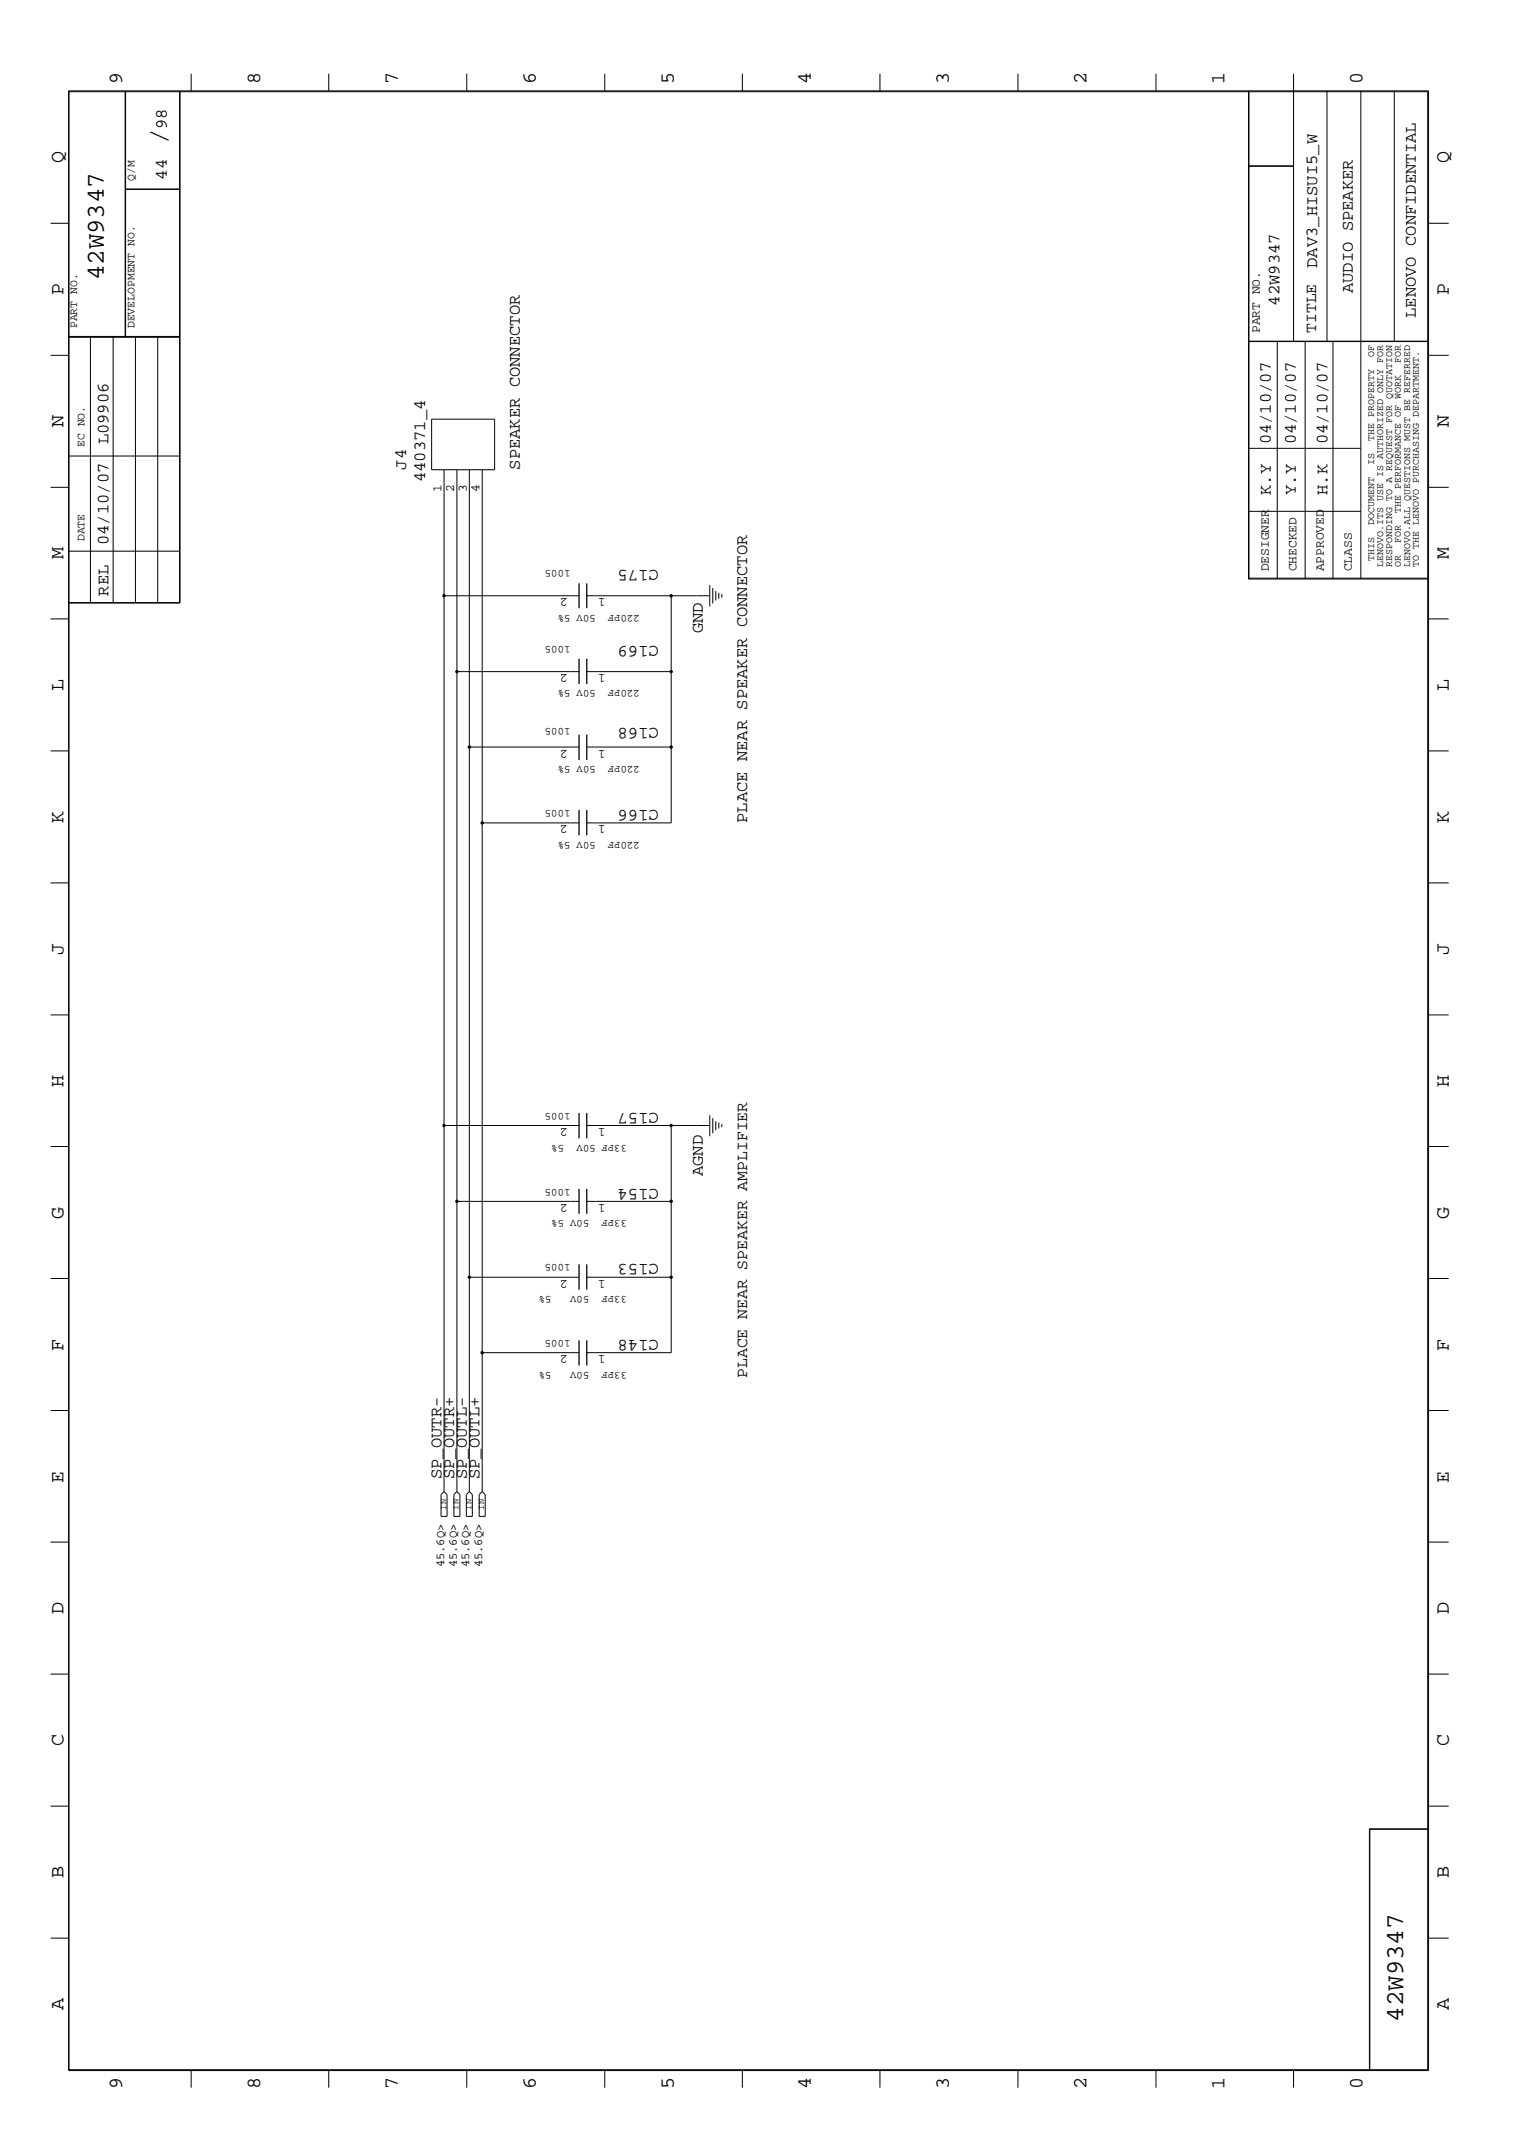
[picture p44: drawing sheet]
<svg xmlns="http://www.w3.org/2000/svg" width="300mm" height="423mm" viewBox="0 0 300 423" stroke-linecap="round" stroke-linejoin="round" font-family="sans-serif">
<defs><g id="words">
<text font-size="5.2" x="32.9" y="28.4" transform="rotate(-90 32.9 28.4)">/</text>
<g font-size="5.1">
<text x="20.5" y="55.4" transform="rotate(-90 20.5 55.4)">42W9347</text>
<text x="277.2" y="399.4" transform="rotate(-90 277.2 399.4)">42W9347</text>
</g>
<g font-size="4">
<text x="24.1" y="16.7" transform="rotate(-90 24.1 16.7)">9</text>
<text x="51.4" y="16.7" transform="rotate(-90 51.4 16.7)">8</text>
<text x="78.6" y="16.7" transform="rotate(-90 78.6 16.7)">7</text>
<text x="105.8" y="16.7" transform="rotate(-90 105.8 16.7)">6</text>
<text x="133.1" y="16.7" transform="rotate(-90 133.1 16.7)">5</text>
<text x="160.2" y="16.7" transform="rotate(-90 160.2 16.7)">4</text>
<text x="187.5" y="16.7" transform="rotate(-90 187.5 16.7)">3</text>
<text x="214.6" y="16.7" transform="rotate(-90 214.6 16.7)">2</text>
<text x="241.9" y="16.7" transform="rotate(-90 241.9 16.7)">1</text>
<text x="269.2" y="16.7" transform="rotate(-90 269.2 16.7)">0</text>
<text x="12.5" y="32.3" transform="rotate(-90 12.5 32.3)">Q</text>
<text x="286.2" y="32.3" transform="rotate(-90 286.2 32.3)">Q</text>
<text x="12.5" y="58.3" transform="rotate(-90 12.5 58.3)">P</text>
<text x="286.2" y="58.3" transform="rotate(-90 286.2 58.3)">P</text>
<text x="12.5" y="84.4" transform="rotate(-90 12.5 84.4)">N</text>
<text x="286.2" y="84.4" transform="rotate(-90 286.2 84.4)">N</text>
<text x="12.5" y="110.5" transform="rotate(-90 12.5 110.5)">M</text>
<text x="286.2" y="110.5" transform="rotate(-90 286.2 110.5)">M</text>
<text x="12.5" y="136.5" transform="rotate(-90 12.5 136.5)">L</text>
<text x="286.2" y="136.5" transform="rotate(-90 286.2 136.5)">L</text>
<text x="12.5" y="162.6" transform="rotate(-90 12.5 162.6)">K</text>
<text x="286.2" y="162.6" transform="rotate(-90 286.2 162.6)">K</text>
<text x="12.5" y="188.6" transform="rotate(-90 12.5 188.6)">J</text>
<text x="286.2" y="188.6" transform="rotate(-90 286.2 188.6)">J</text>
<text x="12.5" y="214.7" transform="rotate(-90 12.5 214.7)">H</text>
<text x="286.2" y="214.7" transform="rotate(-90 286.2 214.7)">H</text>
<text x="12.5" y="240.7" transform="rotate(-90 12.5 240.7)">G</text>
<text x="286.2" y="240.7" transform="rotate(-90 286.2 240.7)">G</text>
<text x="12.5" y="266.8" transform="rotate(-90 12.5 266.8)">F</text>
<text x="286.2" y="266.8" transform="rotate(-90 286.2 266.8)">F</text>
<text x="12.5" y="292.9" transform="rotate(-90 12.5 292.9)">E</text>
<text x="286.2" y="292.9" transform="rotate(-90 286.2 292.9)">E</text>
<text x="12.5" y="318.9" transform="rotate(-90 12.5 318.9)">D</text>
<text x="286.2" y="318.9" transform="rotate(-90 286.2 318.9)">D</text>
<text x="12.5" y="344.9" transform="rotate(-90 12.5 344.9)">C</text>
<text x="286.2" y="344.9" transform="rotate(-90 286.2 344.9)">C</text>
<text x="12.5" y="371" transform="rotate(-90 12.5 371)">B</text>
<text x="286.2" y="371" transform="rotate(-90 286.2 371)">B</text>
<text x="12.5" y="397" transform="rotate(-90 12.5 397)">A</text>
<text x="286.2" y="397" transform="rotate(-90 286.2 397)">A</text>
<text x="24.1" y="412.7" transform="rotate(-90 24.1 412.7)">9</text>
<text x="51.4" y="412.7" transform="rotate(-90 51.4 412.7)">8</text>
<text x="78.6" y="412.7" transform="rotate(-90 78.6 412.7)">7</text>
<text x="105.8" y="412.7" transform="rotate(-90 105.8 412.7)">6</text>
<text x="133.1" y="412.7" transform="rotate(-90 133.1 412.7)">5</text>
<text x="160.2" y="412.7" transform="rotate(-90 160.2 412.7)">4</text>
<text x="187.5" y="412.7" transform="rotate(-90 187.5 412.7)">3</text>
<text x="214.6" y="412.7" transform="rotate(-90 214.6 412.7)">2</text>
<text x="241.9" y="412.7" transform="rotate(-90 241.9 412.7)">1</text>
<text x="269.2" y="412.7" transform="rotate(-90 269.2 412.7)">0</text>
</g>
<g font-size="3.4">
<text x="32.9" y="25.5" transform="rotate(-90 32.9 25.5)">98</text>
<text x="32.9" y="35.5" transform="rotate(-90 32.9 35.5)">44</text>
<text x="260.2" y="52.9" transform="rotate(-90 260.2 52.9)">DAV3_HISUI5_W</text>
<text x="267.2" y="57.9" transform="rotate(-90 267.2 57.9)">AUDIO SPEAKER</text>
<text x="252.7" y="60.4" transform="rotate(-90 252.7 60.4)">42W9347</text>
<text x="279.7" y="62.8" transform="rotate(-90 279.7 62.8)">LENOVO CONFIDENTIAL</text>
<text x="21.4" y="87.8" transform="rotate(-90 21.4 87.8)">L09906</text>
<text x="251" y="87.8" transform="rotate(-90 251 87.8)">04/10/07</text>
<text x="255.9" y="87.8" transform="rotate(-90 255.9 87.8)">04/10/07</text>
<text x="262.2" y="87.8" transform="rotate(-90 262.2 87.8)">04/10/07</text>
<text x="80.3" y="92.8" transform="rotate(-90 80.3 92.8)">J4</text>
<text x="84" y="95.2" transform="rotate(-90 84 95.2)">440371_4</text>
<text x="102.7" y="92.8" transform="rotate(-90 102.7 92.8)">SPEAKER CONNECTOR</text>
<text x="251" y="97.8" transform="rotate(-90 251 97.8)">K.Y</text>
<text x="255.9" y="97.8" transform="rotate(-90 255.9 97.8)">Y.Y</text>
<text x="262.2" y="97.8" transform="rotate(-90 262.2 97.8)">H.K</text>
<text x="21.4" y="107.7" transform="rotate(-90 21.4 107.7)">04/10/07</text>
<text x="130.1" y="112.7" transform="rotate(-180 130.1 112.7)">C175</text>
<text x="21.4" y="117.7" transform="rotate(-90 21.4 117.7)">REL</text>
<text x="138.9" y="125.1" transform="rotate(-90 138.9 125.1)">GND</text>
<text x="130.1" y="127.7" transform="rotate(-180 130.1 127.7)">C169</text>
<text x="130.1" y="143.8" transform="rotate(-180 130.1 143.8)">C168</text>
<text x="130.1" y="160" transform="rotate(-180 130.1 160)">C166</text>
<text x="147.6" y="162.6" transform="rotate(-90 147.6 162.6)">PLACE NEAR SPEAKER CONNECTOR</text>
<text x="130.1" y="219.9" transform="rotate(-180 130.1 219.9)">C157</text>
<text x="138.9" y="232.3" transform="rotate(-90 138.9 232.3)">AGND</text>
<text x="130.1" y="234.9" transform="rotate(-180 130.1 234.9)">C154</text>
<text x="130.1" y="249.8" transform="rotate(-180 130.1 249.8)">C153</text>
<text x="130.1" y="264.8" transform="rotate(-180 130.1 264.8)">C148</text>
<text x="87.2" y="292.2" transform="rotate(-90 87.2 292.2)">SP_OUTR-</text>
<text x="89.7" y="292.2" transform="rotate(-90 89.7 292.2)">SP_OUTR+</text>
<text x="92.2" y="292.2" transform="rotate(-90 92.2 292.2)">SP_OUTL-</text>
<text x="94.7" y="292.2" transform="rotate(-90 94.7 292.2)">SP_OUTL+</text>
</g>
<g font-size="3.2">
<text x="260" y="65.8" transform="rotate(-90 260 65.8)">TITLE</text>
<text x="147.6" y="272.2" transform="rotate(-90 147.6 272.2)">PLACE NEAR SPEAKER AMPLIFIER</text>
</g>
<g font-size="2.5">
<text x="248.8" y="65.8" transform="rotate(-90 248.8 65.8)">PART NO.</text>
<text x="87.2" y="97.3" transform="rotate(-90 87.2 97.3)">1</text>
<text x="89.7" y="97.3" transform="rotate(-90 89.7 97.3)">2</text>
<text x="92.2" y="97.3" transform="rotate(-90 92.2 97.3)">3</text>
<text x="94.7" y="97.3" transform="rotate(-90 94.7 97.3)">4</text>
<text x="250.6" y="112.9" transform="rotate(-90 250.6 112.9)">DESIGNER</text>
<text x="256.1" y="112.9" transform="rotate(-90 256.1 112.9)">CHECKED</text>
<text x="261.5" y="112.9" transform="rotate(-90 261.5 112.9)">APPROVED</text>
<text x="267" y="112.9" transform="rotate(-90 267 112.9)">CLASS</text>
<text x="112.2" y="118.2" transform="rotate(-180 112.2 118.2)">2</text>
<text x="119.6" y="118.2" transform="rotate(-180 119.6 118.2)">1</text>
<text x="112.2" y="133.2" transform="rotate(-180 112.2 133.2)">2</text>
<text x="119.6" y="133.2" transform="rotate(-180 119.6 133.2)">1</text>
<text x="112.2" y="148.1" transform="rotate(-180 112.2 148.1)">2</text>
<text x="119.6" y="148.1" transform="rotate(-180 119.6 148.1)">1</text>
<text x="112.2" y="163.1" transform="rotate(-180 112.2 163.1)">2</text>
<text x="119.6" y="163.1" transform="rotate(-180 119.6 163.1)">1</text>
<text x="112.2" y="222.8" transform="rotate(-180 112.2 222.8)">2</text>
<text x="119.6" y="222.8" transform="rotate(-180 119.6 222.8)">1</text>
<text x="112.2" y="237.8" transform="rotate(-180 112.2 237.8)">2</text>
<text x="119.6" y="237.8" transform="rotate(-180 119.6 237.8)">1</text>
<text x="112.2" y="252.8" transform="rotate(-180 112.2 252.8)">2</text>
<text x="119.6" y="252.8" transform="rotate(-180 119.6 252.8)">1</text>
<text x="112.2" y="267.7" transform="rotate(-180 112.2 267.7)">2</text>
<text x="119.6" y="267.7" transform="rotate(-180 119.6 267.7)">1</text>
</g>
<g font-size="2.4">
<text x="87.7" y="309.6" transform="rotate(-90 87.7 309.6)">45.6Q&gt;</text>
<text x="90.3" y="309.6" transform="rotate(-90 90.3 309.6)">45.6Q&gt;</text>
<text x="92.7" y="309.6" transform="rotate(-90 92.7 309.6)">45.6Q&gt;</text>
<text x="95.3" y="309.6" transform="rotate(-90 95.3 309.6)">45.6Q&gt;</text>
</g>
<g font-size="2.3">
<text x="26.6" y="35.7" transform="rotate(-90 26.6 35.7)">Q/M</text>
<text x="15.2" y="64.9" transform="rotate(-90 15.2 64.9)">PART NO.</text>
<text x="26.6" y="64.9" transform="rotate(-90 26.6 64.9)">DEVELOPMENT NO.</text>
<text x="16.7" y="88.3" transform="rotate(-90 16.7 88.3)">EC NO.</text>
<text x="16.7" y="106.9" transform="rotate(-90 16.7 106.9)">DATE</text>
</g>
<g font-size="2.1">
<text x="112.7" y="112.7" transform="rotate(-180 112.7 112.7)">1005</text>
<text x="117.7" y="121.4" transform="rotate(-180 117.7 121.4)">50V 5%</text>
<text x="126.4" y="121.4" transform="rotate(-180 126.4 121.4)">220PF</text>
<text x="112.7" y="127.7" transform="rotate(-180 112.7 127.7)">1005</text>
<text x="117.7" y="136.4" transform="rotate(-180 117.7 136.4)">50V 5%</text>
<text x="126.4" y="136.4" transform="rotate(-180 126.4 136.4)">220PF</text>
<text x="112.7" y="143.8" transform="rotate(-180 112.7 143.8)">1005</text>
<text x="117.7" y="151.3" transform="rotate(-180 117.7 151.3)">50V 5%</text>
<text x="126.4" y="151.3" transform="rotate(-180 126.4 151.3)">220PF</text>
<text x="112.7" y="160" transform="rotate(-180 112.7 160)">1005</text>
<text x="117.7" y="166.3" transform="rotate(-180 117.7 166.3)">50V 5%</text>
<text x="126.4" y="166.3" transform="rotate(-180 126.4 166.3)">220PF</text>
<text x="112.7" y="219.9" transform="rotate(-180 112.7 219.9)">1005</text>
<text x="111.4" y="226.1" transform="rotate(-180 111.4 226.1)">5%</text>
<text x="123.9" y="226.1" transform="rotate(-180 123.9 226.1)">33PF 50V</text>
<text x="112.7" y="234.9" transform="rotate(-180 112.7 234.9)">1005</text>
<text x="116.4" y="241" transform="rotate(-180 116.4 241)">50V 5%</text>
<text x="123.9" y="241" transform="rotate(-180 123.9 241)">33PF</text>
<text x="112.7" y="249.8" transform="rotate(-180 112.7 249.8)">1005</text>
<text x="109" y="256" transform="rotate(-180 109 256)">5%</text>
<text x="116.4" y="256" transform="rotate(-180 116.4 256)">50V</text>
<text x="123.9" y="256" transform="rotate(-180 123.9 256)">33PF</text>
<text x="112.7" y="264.8" transform="rotate(-180 112.7 264.8)">1005</text>
<text x="109" y="270.9" transform="rotate(-180 109 270.9)">5%</text>
<text x="116.4" y="270.9" transform="rotate(-180 116.4 270.9)">50V</text>
<text x="123.9" y="270.9" transform="rotate(-180 123.9 270.9)">33PF</text>
</g>
<g font-size="2">
<text x="271.4" y="70.4" transform="rotate(-90 271.4 70.4)">OF</text>
<text x="276.7" y="71.6" transform="rotate(-90 276.7 71.6)">FOR</text>
<text x="271.4" y="87" transform="rotate(-90 271.4 87)">THE PROPERTY</text>
<text x="271.4" y="91.8" transform="rotate(-90 271.4 91.8)">IS</text>
<text x="276.7" y="101.3" transform="rotate(-90 276.7 101.3)">THE PERFORMANCE OF WORK</text>
<text x="271.4" y="103.6" transform="rotate(-90 271.4 103.6)">DOCUMENT</text>
<text x="276.7" y="107.2" transform="rotate(-90 276.7 107.2)">FOR</text>
<text x="271.4" y="110.7" transform="rotate(-90 271.4 110.7)">THIS</text>
<text x="273.2" y="111.9" transform="rotate(-90 273.2 111.9)">LENOVO.ITS USE IS AUTHORIZED ONLY FOR</text>
<text x="275" y="111.9" transform="rotate(-90 275 111.9)">RESPONDING TO A REQUEST FOR QUOTATION</text>
<text x="276.7" y="111.9" transform="rotate(-90 276.7 111.9)">OR</text>
<text x="278.6" y="111.9" transform="rotate(-90 278.6 111.9)">LENOVO.ALL QUESTIONS MUST BE REFERRED</text>
<text x="280.2" y="111.9" transform="rotate(-90 280.2 111.9)">TO THE LENOVO PURCHASING DEPARTMENT.</text>
</g>
<g font-size="1.7">
<text x="88.1" y="298.2" transform="rotate(-90 88.1 298.2)">IN</text>
<text x="90.6" y="298.2" transform="rotate(-90 90.6 298.2)">IN</text>
<text x="93.1" y="298.2" transform="rotate(-90 93.1 298.2)">IN</text>
<text x="95.6" y="298.2" transform="rotate(-90 95.6 298.2)">IN</text>
</g>
</g></defs>
<g fill="none" stroke="#000" stroke-width=".2">
<path d="M13.5 17.9h268.7v391.1h-268.7zM13.6 18.1h268.4v390.8h-268.4zM24.7 17.9v48.7M24.8 17.9v48.7M35.5 17.9v101.2M35.6 17.9v101.2h-22.1M37.8 14.6v3.3M64.9 14.6v3.3M92.2 14.6v3.3M119.5 14.6v3.3M146.6 14.6v3.3M173.8 14.6v3.3"/>
<path d="M201.1 14.6v3.3M228.3 14.6v3.3M246.6 17.9v96.5h35.4M246.7 17.9v96.5M255.5 14.6v52.9M262.1 17.9v49.6M268.8 17.9v96.5M275.4 17.9v49.6M24.8 37.4h10.8M24.8 37.3h10.8M246.6 32.9h8.9M246.6 32.8h8.9"/>
<path d="M10 44.1h3.5M282 44.1h4.2M10 70.2h3.5M13.5 66.6h22.1M13.5 66.5h22.1M17.9 66.6v52.5M22.4 66.6v52.5M26.8 66.6v52.5M31.2 66.6v52.4M246.6 67.5h35.4M246.6 67.4h35.4M252.3 67.5v46.9"/>
<path d="M257.8 67.5v46.9M263.3 67.5v46.9M282 70.2h4.2M10 96.3h3.5M13.5 90.1h22.1M85.3 82.8h12.4v10h-12.4zM87.7 92.8v201.8M90.3 92.8v39.9M92.7 92.8v54.8M95.3 92.8v69.8M246.6 88.6h22.2M282 96.3h4.2"/>
<path d="M13.5 119h22.1M13.5 108.9h22.1M87.7 117.7h26.7M115.9 117.7h24.2M132.6 117.7v15M140.2 115.6v4.2M140.8 116.2v3M141.4 116.8v1.8M142 117.1v1.2M142.6 117.3v.7M246.6 114.2h35.4M246.6 101h22.2"/>
<path d="M10 122.3h3.5M114.4 132.7h-24.1v104.6M115.9 132.7h16.7v14.9M282 122.3h4.2M10 148.3h3.5M114.4 147.6h-21.7v104.7M115.9 147.6h16.7M132.6 147.6v15h-16.7M282 148.3h4.2M10 174.4h3.5M114.4 162.6h-19.1v104.6M282 174.4h4.2"/>
<path d="M10 200.5h3.5M282 200.5h4.2M10 226.5h3.5M87.7 222.3h26.7M90.3 237.3v57.3M90.3 237.3h24.1M115.9 237.3h16.7v15M115.9 222.3h24.2M132.6 222.3v15M140.2 220.3v4.2M140.8 220.9v3M141.4 221.5v1.8"/>
<path d="M142 221.7v1.2M142.6 222.1v.6M282 226.5h4.2M10 252.6h3.5M92.7 252.3v42.3M92.7 252.3h21.7M115.9 252.3h16.7M132.6 252.3v14.9h-16.7M282 252.6h4.2M10 278.6h3.5M95.3 267.2v27.4M95.3 267.2h19.1"/>
<path d="M282 278.6h4.2M87.7 294.6l.6 .6v4.4h-1.2v-4.4zM90.3 294.6l.5 .6v4.4h-1.1v-4.4zM92.7 294.6l.6 .6v4.4h-1.2v-4.4zM94.7 295.2l.6-.6 .5 .6v4.4h-1.1zM10 304.6h3.5M282 304.6h4.2M10 330.7h3.5M282 330.7h4.2M10 356.8h3.5M282 356.8h4.2M270.5 361.4h11.5"/>
<path d="M270.6 361.3v47.7M282 361.3h-11.5v47.7M10 382.9h3.5M282 382.9h4.2M37.8 409v3.4M64.9 409v3.4M92.2 409v3.4M119.5 409v3.4M146.6 409v3.4M173.8 409v3.4M201.1 409v3.4M228.3 409v3.4"/>
<path d="M255.5 409v3.4"/>
</g>
<g fill="none" stroke="#000" stroke-width=".25">
<path d="M114.4 115.2v4.9M115.9 115.2v4.9M114.4 130.1v5M115.9 130.1v5M114.4 145.1v5M115.9 145.1v5M114.4 160v5M115.9 160v5M114.4 219.9v5M115.9 219.9v5M114.4 234.9v4.9M115.9 234.9v4.9"/>
<path d="M114.4 249.8v5M115.9 249.8v5M114.4 264.8v4.9M115.9 264.8v4.9"/>
</g>
<g fill="#000">
<circle cx="87.7" cy="117.7" r=".34"/>
<circle cx="132.6" cy="117.7" r=".34"/>
<circle cx="90.3" cy="132.7" r=".34"/>
<circle cx="132.6" cy="132.7" r=".34"/>
<circle cx="92.7" cy="147.6" r=".34"/>
<circle cx="132.6" cy="147.6" r=".34"/>
<circle cx="95.2" cy="162.6" r=".34"/>
<circle cx="87.7" cy="222.3" r=".34"/>
<circle cx="90.3" cy="237.3" r=".34"/>
<circle cx="132.6" cy="222.3" r=".34"/>
<circle cx="132.6" cy="237.3" r=".34"/>
<circle cx="92.7" cy="252.3" r=".34"/>
<circle cx="132.6" cy="252.3" r=".34"/>
<circle cx="95.2" cy="267.2" r=".34"/>
</g>
<use href="#words"/>
</svg>
